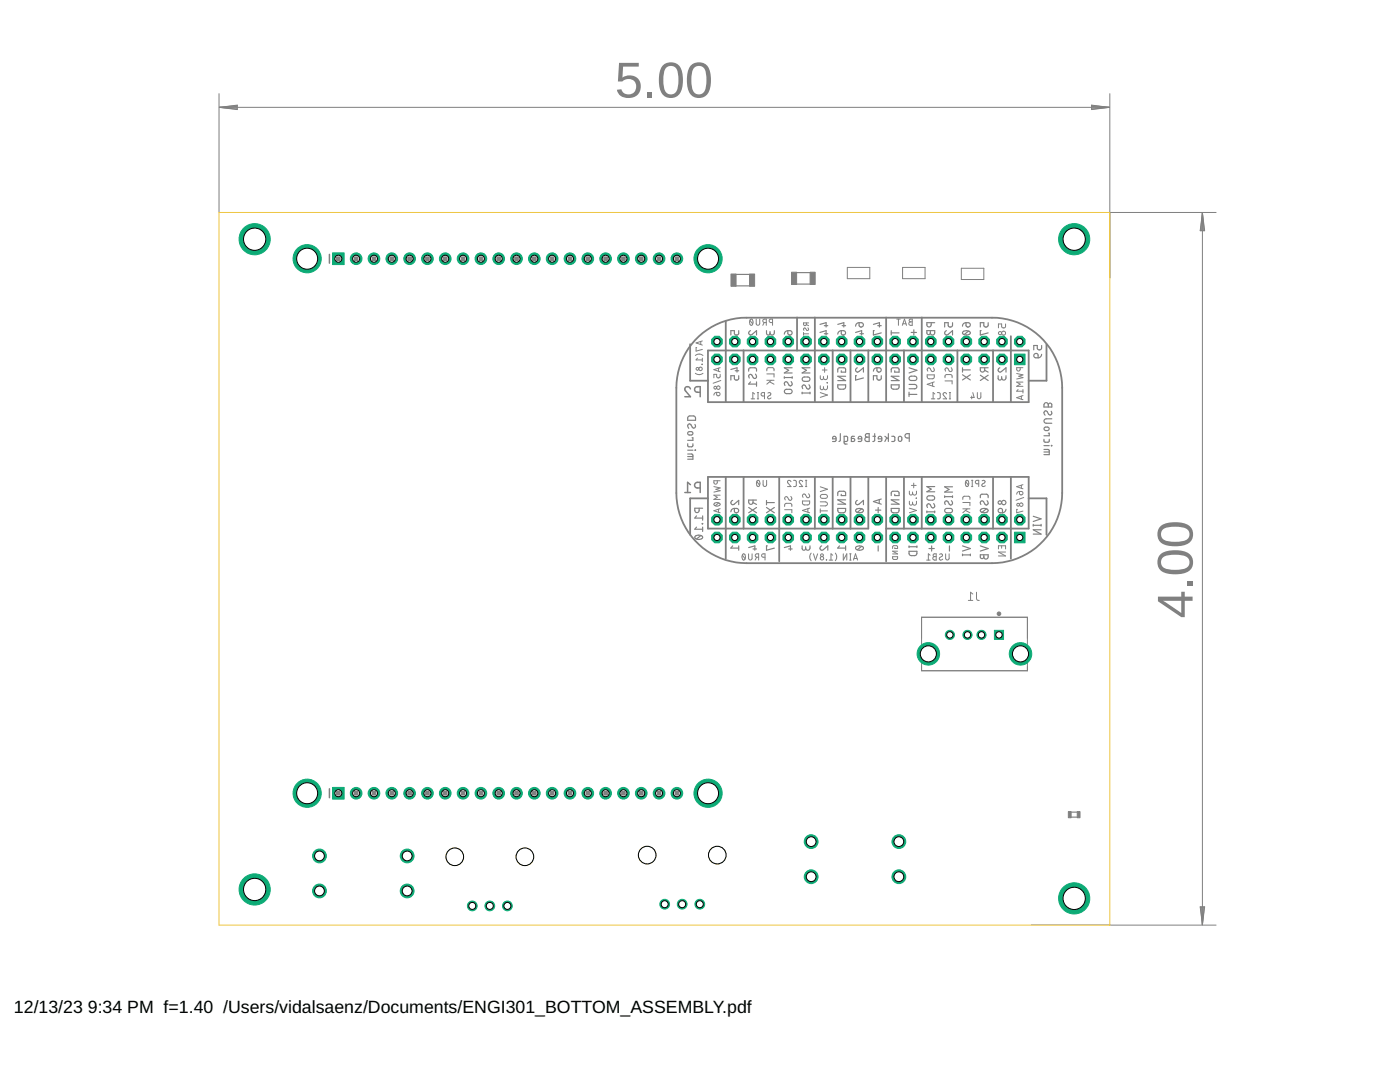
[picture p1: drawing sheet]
<svg xmlns="http://www.w3.org/2000/svg" width="279mm" height="216mm" viewBox="0 0 279 216" stroke-linecap="round" stroke-linejoin="round" font-family="sans-serif">
<defs><g id="words">
<g font-size="10.1" fill="#808080">
<text x="122.7" y="19.5">5.00</text>
<text x="238" y="123.4" transform="rotate(-90 238 123.4)">4.00</text>
</g>
<g font-size="3.5">
<text x="2.8" y="202.2">12/13/23</text>
<text x="17.5" y="202.2">9:34 PM f=1.40 /Users/vidalsaenz/Documents/ENGI301_BOTTOM_ASSEMBLY.pdf</text>
</g>
</g></defs>
<g fill="none" stroke="#808080" stroke-width=".2">
<path d="M138.8 70.9l.7-.2 .8 .2M138.8 74.5l.7 .3 .8-.3M139 69.4h-.1v.7l1.3-.4M139.2 71.5l-.3 .3h1.3M139.8 68.1v.6M140.1 72.7h.1zM140.2 68l-1.3 .4 1.3 .5M140.2 71.5v.7M143 78.3h.4a.34 .34 0 0 1 .3 .3 .34 .34 0 0 1-.3 .4 .34 .34 0 0 1-.4-.3zM143 78.3l-.4 .2-.1 .3M143.4 73.5v.6M143.7 74.7v.4a.36 .36 0 0 1-.3 .3 .36 .36 0 0 1-.4-.3v-.4h-.5v.7"/>
<path d="M143.7 73.4l-1.2 .4 1.2 .4M143.8 75.9l-1.5 .6M149.7 63.9l.5 .7M149.8 63.8v-.1a.63 .63 0 0 1 .5 .6 .63 .63 0 0 1-.5 .6l-.2-.6zM149.9 79.6h.7M150.6 78.6l-.4-.3v1.3M150.9 63.7v1l.3 .2 .4-.2v-1M151.1 78.3h.3M151.1 79.6h.3M151.3 78.3v1.3M152.5 64.4l-.3 .5M152.6 79l-.6-.1v-.4l.6-.2v1.3"/>
<path d="M152.9 64.4l-.6-.2v-.4l.6-.1v1.2M153 74l.1-.4 .3-.2h.9l.2 .2v.4M153 74.6h1.5v.6M153 75.9h1.5M153.2 78.4h.5l.1 .2-.5 .5a.31 .31 0 0 0 0 .4 .31 .31 0 0 0 .5 0l.1-.1M153.6 76.2l.9 .5M153.9 75.9l-.9 .8M154.2 64.4l-.6-.2v-.4l.6-.1v1.2M160.4 66.3v.6M160.4 66.6h1M160.9 64.4l-.1 .5h-.3l-.1-.5h1M160.9 64.8l.5 .2"/>
<path d="M161.2 65.4l.2 .3-.2 .2h-.2l-.4-.5-.2 .3v.2M163.7 75v.6l.3 .2 .3-.2v-.5M163.7 77v.5l.3 .3 .3-.2v-.4M163.7 78.3l1.4 .5-1.4 .5M164.1 73.8h1M164.6 73.4v.9M165.1 76.3v.1zM165.1 75v.4a.4 .4 0 0 1-.4 .4 .4 .4 0 0 1-.4-.4M165.1 77v.4a.4 .4 0 0 1-.4 .4 .4 .4 0 0 1-.4-.4M179 63.7h.7M179.3 63.7v1.2M180.1 64.9l.4-1.2 .4 1.2"/>
<path d="M180.2 64.6h.6M181.5 63.8l.6-.1v1.2l-.7-.1v-.5l.3-.1-.3-.2zM181.7 64.2h.4M185 74.8h1.5l-.1 .5-.2 .3h-.9l-.2-.3zM185.9 79.6h.7M186.1 76.3v.7M186.3 73.4a.39 .39 0 0 1 .2 .5 .39 .39 0 0 1-.6 .1l-.3-.5-.2-.1-.3 .2 .1 .5M186.5 76.2l-1.5 .5 1.5 .5M186.6 78.6l-.4-.3v1.3M187.1 78.3l.4 .1 .1 .2v.8l-.5 .2M188.6 75.4v-.5l.3-.2 .9 .1 .2 .1v.5M188.6 76h1.4v.6"/>
<path d="M188.9 78.6a.34 .34 0 0 0-.5-.3 .34 .34 0 0 0-.1 .6l.6 .7h-.7M189.4 78.3h.3M189.4 79.6h.3M189.6 78.3v1.3M189.8 73.4a.39 .39 0 0 1 .2 .5 .39 .39 0 0 1-.6 .1l-.3-.5-.2-.1-.3 .2 .1 .5M193.9 79v.6M194.1 78.3l.3 1h-.7M195.1 78.3v1.1l.2 .2 .4-.2v-1.1M200.7 64.6v.5a.4 .4 0 0 1-.4 .3 .4 .4 0 0 1-.4-.3v-.5h-.6v.8M202.9 74.5l1.3 .3-.9 .3 .9 .3-1.3 .2M203.2 77.7l-.3 .4h1.3M203.6 73.4l-.1 .6h-.5l-.1-.6h1.3"/>
<path d="M203.8 79v.7M204.2 76.2h-1.3l.7 .5-.7 .4h1.3M204.2 77.7v.7M204.2 78.9l-1.3 .5 1.3 .4M142.5 97.1l1.2 .3-.8 .2 .8 .3-1.2 .3M143.2 95.9l-.2 .6h-.4l-.1-.6h1.2M143.7 98.8h-1.2l.7 .4-.7 .5h1.2M151 96.1l.6 .7M151.1 95.9h.1a.63 .63 0 0 1 .5 .6 .63 .63 0 0 1-.5 .6l-.2-.6zM152.3 95.8v.9l.3 .4 .4-.2v-1.1M157.8 99.1a.39 .39 0 0 1 .2 .5 .39 .39 0 0 1-.5 .2l-.3-.5a.35 .35 0 0 0-.6-.1 .35 .35 0 0 0 .1 .6M157.9 96.1a.34 .34 0 0 0-.5-.2 .34 .34 0 0 0-.1 .5l.6 .7h-.7"/>
<path d="M158.4 95.8l.4 .1 .1 .2v.8l-.5 .2M160.1 100h1.5l-.1 .5-.2 .2h-.9l-.2-.2zM160.2 96.1a.33 .33 0 0 0-.5-.2 .33 .33 0 0 0-.1 .5l.6 .7h-.7M160.7 95.8h.3M160.7 97.1h.3M160.9 95.8v1.3M161.4 98.5a.39 .39 0 0 1 .2 .6 .39 .39 0 0 1-.5 .2l-.4-.7h-.2l-.4 .3 .2 .4M163.7 97.1l1.4 .5-1.4 .5M163.8 98.8l.9-.1a.39 .39 0 0 1 .4 .3 .39 .39 0 0 1-.4 .4l-.9-.1-.1-.2zM181.5 98v.5l.2 .3 .4-.2v-.4M181.9 96.9h.9M182.4 96.4v.9"/>
<path d="M182.8 99.4h.1M182.9 98v.4a.39 .39 0 0 1-.4 .4 .39 .39 0 0 1-.4-.4M192.2 99.7v-.5l.3-.2h.9l.1 .2 .1 .5M192.7 96.1l.6 .7M192.8 95.9l.2-.1a.74 .74 0 0 1 0 1.3 .8 .8 0 0 1-.2-1.2zM193.9 95.8h.3M193.9 97.1h.3M194 95.8v1.3M195.3 96.5l-.6-.1v-.4l.6-.2v1.3M196 95.9h.4l.2 .2-.5 .5a.31 .31 0 0 0-.1 .4 .31 .31 0 0 0 .5 0l.1-.1M203.5 98.1h.3a.35 .35 0 0 1 .3 .3 .35 .35 0 0 1-.3 .4 .35 .35 0 0 1-.3-.3zM203.5 98.1l-.5 .2-.1 .3"/>
<path d="M203.8 96.8v.6M204.2 96.7l-1.3 .4 1.3 .4M204.3 99.3l-1.5 .5M142.6 100.5a.69 .69 0 0 1 1.1 .2 .67 .67 0 0 1-.7 .3 .67 .67 0 0 1-.5-.5zM143.4 101.6v.6M143.4 100.4l-.7 .5M143.7 101.5l-1.2 .4 1.2 .4M148.1 110.8l.6 .7M148.2 110.6l.1-.1a.62 .62 0 0 1 .5 .6 .62 .62 0 0 1-.5 .6l-.2-.6zM149.4 110.5v.9l.3 .3 .4-.2v-1M151 111.2l-.3 .6M151.4 111.2l-.6-.1v-.5l.6-.1v1.3"/>
<path d="M152.7 111.2l-.6-.1v-.5l.6-.1v1.3M156.6 101.1v-.5l.3-.2 .9 .1 .2 .3v.3M156.6 101.7h1.4v.6M161.2 101.5v.7M161.6 101.4l-1.5 .5 1.5 .4M161.9 110.4l-.3 .7 .3 .8M162.3 110.5l.5 1.3 .4-1.3M163.7 100.1h1a.4 .4 0 0 1 .4 .4 .4 .4 0 0 1-.4 .4h-1M163.7 101.9h1.4M163.7 101.5v.8M164.9 111.7l.1 .1zM165.5 111.8h.7"/>
<path d="M166.2 110.8l-.4-.3v1.3M166.7 110.4l.3 .7-.3 .8M168.3 110.5v1.3l.7-1.3v1.3M169.6 111.8h.3M169.6 110.5h.3M169.7 110.5v1.3M170.3 111.8l.4-1.3 .5 1.3M170.4 111.4h.6M178.1 111.1h1v.4l-.2 .1h-.6zM178.6 109.3v.2h.5v-.5l-.2-.1h-.6l-.2 .6M179.1 110h-1l1 .5h-1M181.5 100v.5l.2 .3 .4-.2v-.4"/>
<path d="M181.5 101.4l1.4 .5-1.4 .4M182.9 100v.4a.39 .39 0 0 1-.4 .4 .39 .39 0 0 1-.4-.4M184.9 111.8h.7M185.6 110.8l-.3-.3v1.3M186.3 110.6l.5-.1v1.3l-.4-.1-.2-.2v-.3l.3-.1-.2-.1zM186.5 111.1h.3M187.5 110.6l.4-.1 .2 .3-.5 .4a.34 .34 0 0 0 0 .6 .34 .34 0 0 0 .6-.2M188.7 110.5v.9l.3 .3 .4-.2v-1M192.2 100.3h1.4v.6M192.2 101.5h1.4M192.7 101.9l.9 .4M193 101.5l-.8 .8"/>
<path d="M193.3 119.8h.8M194.1 118.5l-.4-.3v1.6M194.9 118.2v1.4l.2 .2h.3M199.3 109.5v-.6h1.4v.6M199.9 108.9v.5M200.7 110.2h-1.4l1.4 .7h-1.4M203.1 101.6h-.2v.7l1.3-.3M183.9 123.2h21.1v10.6h-21.1z"/>
<circle cx="139.2" cy="73.6" r=".28"/>
<circle cx="139.8" cy="73.6" r=".35"/>
<circle cx="142.7" cy="77.3" r=".28"/>
<circle cx="143.4" cy="77.4" r=".35"/>
<circle cx="199.6" cy="66.5" r=".32"/>
<circle cx="200.3" cy="66.5" r=".4"/>
<circle cx="164" cy="111.4" r=".35"/>
<circle cx="164" cy="110.8" r=".28"/>
<circle cx="203.2" cy="100.7" r=".28"/>
<circle cx="203.8" cy="100.7" r=".35"/>
</g>
<g fill="#808080" stroke="#808080" stroke-width=".2">
<path d="M203.2 106.9h.7v.7h-.7z"/>
<path d="M203.2 103.3h.7v.8h-.7z"/>
<path d="M199.6 103.3h.7v.8h-.7z"/>
<path d="M199.6 106.9h.7v.7h-.7z"/>
<path d="M196 103.3h.8v.8h-.8z"/>
<path d="M196 106.9h.8v.7h-.8z"/>
<path d="M192.5 103.3h.7v.8h-.7z"/>
<path d="M188.9 103.3h.8v.8h-.8z"/>
<path d="M185.4 103.3h.7v.8h-.7z"/>
<path d="M192.5 106.9h.7v.7h-.7z"/>
<path d="M188.9 106.9h.8v.7h-.8z"/>
<path d="M185.4 106.9h.7v.7h-.7z"/>
<path d="M181.8 103.3h.8v.8h-.8z"/>
<path d="M181.8 106.9h.8v.7h-.8z"/>
<path d="M178.3 103.3h.7v.8h-.7z"/>
<path d="M178.3 106.9h.7v.7h-.7z"/>
<path d="M174.7 103.3h.8v.8h-.8z"/>
<path d="M174.7 106.9h.8v.7h-.8z"/>
<path d="M171.2 103.3h.7v.8h-.7z"/>
<path d="M171.2 106.9h.7v.7h-.7z"/>
<path d="M167.6 103.3h.7v.8h-.7z"/>
<path d="M167.6 106.9h.7v.7h-.7z"/>
<path d="M164.1 103.3h.7v.8h-.7z"/>
<path d="M164.1 106.9h.7v.7h-.7z"/>
<path d="M160.5 103.3h.7v.8h-.7z"/>
<path d="M160.5 106.9h.7v.7h-.7z"/>
<path d="M157 103.3h.7v.8h-.7z"/>
<path d="M157 106.9h.7v.7h-.7z"/>
<path d="M153.4 103.3h.7v.8h-.7z"/>
<path d="M153.4 106.9h.7v.7h-.7z"/>
<path d="M149.8 103.3h.8v.8h-.8z"/>
<path d="M149.8 106.9h.8v.7h-.8z"/>
<path d="M146.3 103.3h.7v.8h-.7z"/>
<path d="M146.3 106.9h.7v.7h-.7z"/>
<path d="M142.7 103.3h.7v.8h-.7z"/>
<path d="M142.7 106.9h.7v.7h-.7z"/>
<path d="M203.2 71.4h.7v.7h-.7z"/>
<path d="M203.2 67.8h.7v.7h-.7z"/>
<path d="M199.6 67.8h.7v.7h-.7z"/>
<path d="M199.6 71.4h.7v.7h-.7z"/>
<path d="M196 67.8h.8v.7h-.8z"/>
<path d="M196 71.4h.8v.7h-.8z"/>
<path d="M192.5 67.8h.7v.7h-.7z"/>
<path d="M188.9 67.8h.8v.7h-.8z"/>
<path d="M185.4 67.8h.7v.7h-.7z"/>
<path d="M192.5 71.4h.7v.7h-.7z"/>
<path d="M188.9 71.4h.8v.7h-.8z"/>
<path d="M185.4 71.4h.7v.7h-.7z"/>
<path d="M181.8 67.8h.8v.7h-.8z"/>
<path d="M181.8 71.4h.8v.7h-.8z"/>
<path d="M178.3 67.8h.7v.7h-.7z"/>
<path d="M178.3 71.4h.7v.7h-.7z"/>
<path d="M174.7 67.8h.8v.7h-.8z"/>
<path d="M174.7 71.4h.8v.7h-.8z"/>
<path d="M171.2 67.8h.7v.7h-.7z"/>
<path d="M171.2 71.4h.7v.7h-.7z"/>
<path d="M167.6 67.8h.7v.7h-.7z"/>
<path d="M167.6 71.4h.7v.7h-.7z"/>
<path d="M164.1 67.8h.7v.7h-.7z"/>
<path d="M164.1 71.4h.7v.7h-.7z"/>
<path d="M160.5 67.8h.7v.7h-.7z"/>
<path d="M160.5 71.4h.7v.7h-.7z"/>
<path d="M157 67.8h.7v.7h-.7z"/>
<path d="M157 71.4h.7v.7h-.7z"/>
<path d="M153.4 67.8h.7v.7h-.7z"/>
<path d="M153.4 71.4h.7v.7h-.7z"/>
<path d="M149.8 67.8h.8v.7h-.8z"/>
<path d="M149.8 71.4h.8v.7h-.8z"/>
<path d="M146.3 67.8h.7v.7h-.7z"/>
<path d="M146.3 71.4h.7v.7h-.7z"/>
<path d="M142.7 67.8h.7v.7h-.7z"/>
<path d="M142.7 71.4h.7v.7h-.7z"/>
</g>
<g fill="none" stroke="#808080" stroke-width=".36">
<path d="M137.7 68.7v7.3h3.6M139.5 67.1a13.8 13.8 0 0 1 9.5-3.7h49a14 14 0 0 1 14 14v21a14 14 0 0 1-14 14h-49a14 14 0 0 1-14-14v-21a14 14 0 0 1 4.5-10.3zM141.3 69.9h64v10.3h-64zM144.8 64.1v16.1M148.4 69.9v10.3M159.1 63.4v6.5M162.6 63.4v16.8M166.2 69.9v10.3M169.7 69.9v10.3M173.3 69.9v10.3M176.8 63.4v16.8M180.4 69.9v10.3"/>
<path d="M184 63.4v16.8M191.1 69.9v10.3M198.2 69.9v10.3M201.7 67.1v13.1M208.9 68.7v7.3h-3.6M141.3 99.4h-3.6v7.3M144.8 95.2v16.3M148.4 95.2v10.3M155.5 95.2v16.8M162.6 95.2v10.3M166.2 95.2v10.3M169.7 95.2v10.3"/>
<path d="M173.3 95.2v10.3h-32v-10.3h64v10.3h-28.5M176.8 95.2v16.8M180.4 95.2v10.3M184 95.2v10.3M198.2 95.2v10.3M201.7 95.2v16.3M205.3 99.4h3.6v7.3"/>
</g>
<g fill="none" stroke="#808080" stroke-width=".23">
<path d="M145.9 73.7l1.2-.3v.9M146.7 74h.7M147.4 66v.5a.44 .44 0 0 1-.4 .4 .44 .44 0 0 1-.4-.4v-.5h-.7v.8M147.4 75v.5a.44 .44 0 0 1-.4 .4 .44 .44 0 0 1-.4-.4v-.5h-.7v.8M149.4 74.1v-.5l.4-.2h1l.2 .2v.5M149.8 66a.43 .43 0 0 0-.4 .6 .43 .43 0 0 0 .7 .1l.9-.7v.8M149.8 76.2l-.4 .4h1.6M150.8 74.7a.43 .43 0 0 1 .2 .5 .43 .43 0 0 1-.6 .2l-.3-.5a.39 .39 0 0 0-.6-.1 .39 .39 0 0 0 0 .6M151 76.2v.9M153 66v.7l.2 .1 .4-.1 .1-.6M154.5 66v.4a.43 .43 0 0 1-.4 .4 .43 .43 0 0 1-.4-.4M156.5 75.3h1.6"/>
<path d="M156.5 75.2v.3M156.7 77.8l.9-.1a.43 .43 0 0 1 .5 .4 .43 .43 0 0 1-.5 .4l-.9-.1-.2-.3zM157.2 66h.4a.44 .44 0 0 1 .5 .4 .44 .44 0 0 1-.4 .4 .44 .44 0 0 1-.5-.3zM157.2 66l-.5 .3-.2 .4M157.9 76.1a.42 .42 0 0 1 .2 .7 .42 .42 0 0 1-.7 0l-.3-.6h-.2l-.4 .2 .2 .5M158.1 73.4h-1.6l.9 .5-.9 .5h1.6M158.1 75.2v.3M160.1 78.4h1.5M160.1 78.3v.3M160.2 75.4l1-.2a.43 .43 0 0 1 .4 .5 .43 .43 0 0 1-.4 .4l-1-.1-.1-.4zM161.4 76.8a.43 .43 0 0 1 .3 .6 .43 .43 0 0 1-.7 .1l-.3-.5-.3-.2-.3 .2 .1 .6M161.6 73.4h-1.5l.9 .5-.9 .5h1.5"/>
<path d="M161.6 78.3v.3M163.6 64.7l1.3-.3v.9M163.6 66.3l1.3-.3v.8M164.5 65h.7M164.5 66.6h.7M167.2 76.8h1.6l-.1 .6-.4 .3-.8-.1-.3-.2zM167.2 64.7l1.2-.3v.9M167.9 66h.4a.44 .44 0 0 1 .5 .4 .44 .44 0 0 1-.4 .4 .44 .44 0 0 1-.5-.3zM167.9 66l-.6 .3-.1 .4M167.9 74v.3h.9l-.1-.7-.3-.2h-1l-.2 .2v.7M168.1 65h.7M168.8 75.1h-1.6l1.6 .8h-1.6"/>
<path d="M170.8 66.3l1.2-.3v.8M170.9 75h-.1v.8l1.5-.4M171.1 73.4a.42 .42 0 0 0-.3 .6 .42 .42 0 0 0 .6 .1l.9-.7v.9M171.4 64.4h.5a.44 .44 0 0 1 .4 .4 .44 .44 0 0 1-.4 .5 .44 .44 0 0 1-.5-.4zM171.4 64.4l-.5 .3-.1 .4M171.6 66.6h.7M174.3 64.7l1.2-.3v.9M174.5 66h-.2v.8l1.6-.4M175 73.4h.4a.44 .44 0 0 1 .5 .4 .44 .44 0 0 1-.4 .5 .44 .44 0 0 1-.5-.4zM175 73.4l-.4 .1-.3 .6M175.2 65h.7M175.9 75v.5a.45 .45 0 0 1-.5 .3 .45 .45 0 0 1-.4-.3v-.5h-.7v.8"/>
<path d="M177.9 76.8h1.5v.6l-.4 .3-.9-.1-.2-.2zM177.9 66v.8M177.9 66.4h1.5M178.6 74v.3h.8v-.7l-.3-.2h-1l-.2 .2v.7M179.4 75.1h-1.5l1.5 .8h-1.5M181.4 76.7h1.1a.43 .43 0 0 1 .5 .4 .43 .43 0 0 1-.5 .5h-1.1M181.4 73.4l1.6 .5-1.6 .5M181.4 78.7h1.6M181.4 78.3v.8M181.5 75.2l1-.1a.43 .43 0 0 1 .5 .4 .43 .43 0 0 1-.5 .4l-1-.1-.1-.3zM181.8 66.3h1.1M182.4 65.8v1"/>
<path d="M185 66h1.5v.4a.43 .43 0 0 1-.4 .4 .43 .43 0 0 1-.4-.4l-.2 .3h-.4zM185.7 66v.4M185.8 64.4v.4a.43 .43 0 0 1-.4 .5 .43 .43 0 0 1-.4-.5v-.4h1.5M188.9 66a.43 .43 0 0 0-.4 .6 .43 .43 0 0 0 .7 .1l.9-.7v.8M190.1 64.4v.5a.44 .44 0 0 1-.4 .4 .44 .44 0 0 1-.5-.4v-.5h-.7v.9M192.1 73.8h1.6M192.1 73.4v.9M192.1 74.8l1.6 1M192.2 66.2a.99 .99 0 0 1 1.5 .2 .94 .94 0 0 1-1.6 0zM192.8 64.4h.4a.44 .44 0 0 1 .5 .4 .44 .44 0 0 1-.4 .5 .44 .44 0 0 1-.5-.4zM192.8 64.4l-.4 .1-.3 .6M193.3 66.1l-.9 .7"/>
<path d="M193.7 74.8l-1.6 1M195.6 74.9l1.6 1M195.8 66h-.2v.8l1.6-.4M196.5 73.4v.4a.43 .43 0 0 1-.4 .5 .43 .43 0 0 1-.5-.5v-.4h1.6M196.5 73.9l.7 .4M197.2 64.4v.5a.44 .44 0 0 1-.4 .4 .44 .44 0 0 1-.5-.4v-.5h-.7v.9M197.2 74.9l-1.6 1M199.2 75v.6l.3 .2 .4-.2v-.5M199.5 73.4a.42 .42 0 0 0-.3 .6 .42 .42 0 0 0 .7 .1l.9-.7v.9M200.8 75v.4a.43 .43 0 0 1-.5 .4 .43 .43 0 0 1-.4-.4M206.4 70.7l.3-.2 .4 .1 .1 .8-.8-.1-.1-.3zM207.9 68.9v.5a.44 .44 0 0 1-.5 .4 .44 .44 0 0 1-.4-.4v-.5h-.7v.9"/>
<path d="M207.9 70.7l-.2 .4-.5 .3M137.2 90.6h.8l.3 .2v.8h-1.1M137.2 88.5l.1 .5 .2 .2 .7-.1 .1-.6M137.2 91.1h1.1M137.2 89.8h1.1M137.3 86.3l.8-.2 .2 .5-.2 .2h-.7l-.2-.2zM137.4 83.1l1.1-.1 .3 .3v.6h-1.6zM138.1 87.4h.2v.5h-1.1M138.7 84.7l.1 .4-.1 .2-.2 .1-.3-.1-.3-.5a.39 .39 0 0 0-.6-.1 .39 .39 0 0 0 .1 .6l.1 .2M138.7 89.8l.1 .1zM146.2 99.8a.43 .43 0 0 0-.3 .6 .43 .43 0 0 0 .7 .2l.8-.8v.9M150.3 99.8v.4a.43 .43 0 0 1-.5 .4 .43 .43 0 0 1-.4-.4v-.4h1.6"/>
<path d="M153 99.9v.8M166.9 87.6h-.7a.37 .37 0 0 1 .2-.5 .37 .37 0 0 1 .5 .3l-.1 .6-.6 .1M167.7 86.5v1.3l-.3 .3M167.9 98.6v.3h.9l-.1-.6-.3-.3-1 .1-.2 .2v.6M168.5 88.1h.5l.1-.2v-.8h-.6v1.4l.1 .1h.5M168.8 99.7h-1.6l1.6 .9h-1.6M170.5 87.1h-.4l-.2 .2v.8h.5l.2-.2-.1-.3-.6-.1M171.1 99.8a.43 .43 0 0 0-.3 .7 .43 .43 0 0 0 .6 .1l.9-.8v.9M172 87.6h-.7a.37 .37 0 0 1 .2-.5 .37 .37 0 0 1 .5 .3l-.1 .6-.6 .1M172.8 86.7l.7-.2v1.6h-.5a.43 .43 0 0 1-.4-.4 .43 .43 0 0 1 .4-.5l-.2-.1zM173 87.2h.5M174.2 87.1h.5"/>
<path d="M174.6 86.5v1.3l-.4 .3M175.5 99.7v.8M175.9 99.6l-1.6 .5 1.6 .5M176 87.6h-.7a.37 .37 0 0 1 .2-.5 .37 .37 0 0 1 .5 .3l-.1 .6-.6 .1M176.6 87.1l.7 .5M177 87.4l-.4 .7M177.3 86.5v1.6M178 87.1h.4l.2 .2-.1 .7-.5 .1M178.6 98.6v.3h.8v-.6l-.3-.3-1 .1-.2 .2v.6M179.4 87.1h.3l.2 .1v.7l-.2 .2-.4-.2zM179.4 99.7h-1.5l1.5 .9h-1.5M181.5 87.4h-.5a.43 .43 0 0 1-.4-.4 .43 .43 0 0 1 .4-.5h.5v1.6"/>
<path d="M185.1 99.1l1-.2a.43 .43 0 0 1 .4 .5 .43 .43 0 0 1-.4 .4l-1-.1-.1-.3zM186.5 97.1h-1.5l.8 .5-.8 .5h1.5M188.5 99.1h1.6M188.5 98.9v.4M189.9 99.9a.42 .42 0 0 1 .2 .6 .42 .42 0 0 1-.7 .1l-.3-.6a.4 .4 0 0 0-.5 .1 .4 .4 0 0 0 .1 .6M190.1 97.1h-1.6l.9 .6-.9 .5h1.6M190.1 98.9v.4M195.6 99.3l.1-.5 .3-.2h1l.2 .4v.3M197 99.9a.43 .43 0 0 1 .2 .6 .43 .43 0 0 1-.6 .2l-.4-.7a.4 .4 0 0 0-.5 .1 .4 .4 0 0 0 .1 .6M208.3 89.7h.9l.2 .2v.8h-1.1M208.3 87.7l.1 .4 .2 .1h.7l.1-.5M208.3 90.2h1.1"/>
<path d="M208.3 88.9h1.1M208.4 85.3l.8-.1 .2 .4-.4 .3h-.4l-.2-.3zM208.5 80.5l.5-.1 .2 .4 .2-.3 .2-.1 .3 .2v.6h-1.6zM209.2 86.4h.2v.6h-1.1M209.2 80.8v.4M209.8 82.1a.39 .39 0 0 1 0 .6 .39 .39 0 0 1-.5-.1l-.3-.5a.39 .39 0 0 0-.6 0 .39 .39 0 0 0 0 .6l.2 .1M209.8 88.9l.1 .1zM209.9 83.6h-1.1a.44 .44 0 0 0-.5 .4 .44 .44 0 0 0 .5 .5h1.1M138.8 107a.97 .97 0 0 1 1.4 .2 .91 .91 0 0 1-1.5 0zM139 102.9l-.3 .5h1.5M139 105.2l-.3 .4h1.5M139.5 101.4v.5a.43 .43 0 0 1-.4 .4 .43 .43 0 0 1-.4-.4v-.5h1.5"/>
<path d="M139.9 106.9l-.9 .6M140.1 104.5h.1zM140.2 102.9v.9M140.2 105.2v.8M146.2 108.9l-.3 .5h1.5M146.6 101.5h.4a.44 .44 0 0 1 .4 .4 .44 .44 0 0 1-.4 .4 .44 .44 0 0 1-.4-.3zM146.6 101.5l-.6 .2-.1 .4M147.4 108.9v.9M149.4 101.3l1.6 1M149.4 109.3l1.2-.4v.9M150.3 100.3l.7 .3M150.3 109.5h.7"/>
<path d="M151 101.3l-1.6 1M153 100.3h1.5M153 101.3l1.5 1M153.1 108.9h-.1v.9l1.5-.4M154.5 101.3l-1.5 1M156.5 109.3l1.3-.4v.9M157.4 109.5h.7M160.1 108.9v.7l.3 .2 .3-.2 .1-.5M161.6 108.9v.5a.43 .43 0 0 1-.4 .4 .43 .43 0 0 1-.4-.4M164 108.9a.43 .43 0 0 0-.3 .6 .43 .43 0 0 0 .6 .2l.9-.8v.9M167.2 101.5h1.6l-.1 .5-.4 .3h-.8l-.3-.3zM167.5 108.9l-.3 .5h1.6"/>
<path d="M168.8 108.9v.9M170.9 101.6a.97 .97 0 0 1 1.4 .3 .91 .91 0 0 1-1.5 0zM170.9 109.1a.99 .99 0 0 1 1.4 .3 .94 .94 0 0 1-1.5 0zM172 101.5l-.9 .7M172 109l-.9 .7M174.7 101.8h1.1M175.3 101.3v1M175.3 108.9v1.1M177.9 101.5h1.5v.5l-.4 .3h-.9l-.2-.3zM181.4 110h1.6l-.1 .6-.4 .3-.8-.1-.3-.2zM181.4 108.9v.4M181.4 109.1h1.6"/>
<path d="M183 108.9v.4M185 102.1h1.5M185 102v.3M185.4 109.5h1.1M185.9 108.9v1.1M186.3 100.5a.43 .43 0 0 1 .3 .6 .43 .43 0 0 1-.6 .2l-.5-.7a.4 .4 0 0 0-.5 .1 .4 .4 0 0 0 .1 .6M186.5 102v.3M188.7 101.6l1-.1a.43 .43 0 0 1 .4 .4 .43 .43 0 0 1-.4 .4l-1-.1-.2-.3zM189.5 108.9v1.1M192.1 110.6v.3M192.1 110.7h1.6M192.1 108.9l1.6 .6-1.6 .5"/>
<path d="M193.7 110.6v.3M195.6 110.7h1.6v.4a.43 .43 0 0 1-.4 .5 .43 .43 0 0 1-.5-.5l-.2 .4-.3-.1zM195.6 108.9l1.6 .6-1.6 .5M195.7 101.6a.99 .99 0 0 1 1.5 .3 .91 .91 0 0 1-1.6 0zM196.3 110.7v.4M196.8 101.5l-.8 .7M199.3 101.6l.3-.1h.4l.1 .8-.8-.1-.1-.3zM200.8 101.6l-.2 .4-.5 .3M206.2 103l1.6 .5-1.6 .6M206.2 104.8h1.6M206.2 104.6v.4M207.8 104.6v.4"/>
<path d="M207.8 105.7h-1.6l1.6 .9h-1.6"/>
<circle cx="199.5" cy="100.3" r=".35"/>
<circle cx="200.3" cy="100.3" r=".44"/>
</g>
<path d="M137.8 77.6a.56 .56 0 0 0-.8-.5 .56 .56 0 0 0-.2 .9l1 1.2h-1.1M139.7 78.3h-.5a.56 .56 0 0 1-.6-.6 .56 .56 0 0 1 .6-.5h.5v2M136.7 98.3h1.1M137.8 96.7l-.6-.5v2.1M139.7 97.4h-.5a.56 .56 0 0 1-.6-.6 .56 .56 0 0 1 .6-.6h.5v2.1" fill="none" stroke="#808080" stroke-width=".3"/>
<circle cx="199.4" cy="122.5" r=".36" fill="#808080" stroke="#808080" stroke-width=".2"/>
<path d="M202.5 106.2h2.1v2.1h-2.1z" fill="#0dab76" stroke="#0dab76" stroke-width=".2"/>
<circle cx="203.5" cy="107.3" r=".61" fill="#fff" stroke="#000" stroke-width=".2"/>
<circle cx="203.5" cy="103.7" r="1.15" fill="#0dab76" stroke="#0dab76" stroke-width=".2"/>
<circle cx="203.5" cy="103.7" r=".61" fill="#fff" stroke="#000" stroke-width=".2"/>
<circle cx="200" cy="107.3" r="1.15" fill="#0dab76" stroke="#0dab76" stroke-width=".2"/>
<circle cx="200" cy="107.3" r=".61" fill="#fff" stroke="#000" stroke-width=".2"/>
<circle cx="200" cy="103.7" r="1.15" fill="#0dab76" stroke="#0dab76" stroke-width=".2"/>
<circle cx="200" cy="103.7" r=".61" fill="#fff" stroke="#000" stroke-width=".2"/>
<circle cx="196.4" cy="107.3" r="1.15" fill="#0dab76" stroke="#0dab76" stroke-width=".2"/>
<circle cx="196.4" cy="107.3" r=".61" fill="#fff" stroke="#000" stroke-width=".2"/>
<circle cx="196.4" cy="103.7" r="1.15" fill="#0dab76" stroke="#0dab76" stroke-width=".2"/>
<circle cx="196.4" cy="103.7" r=".61" fill="#fff" stroke="#000" stroke-width=".2"/>
<circle cx="192.8" cy="107.3" r="1.15" fill="#0dab76" stroke="#0dab76" stroke-width=".2"/>
<circle cx="192.8" cy="107.3" r=".61" fill="#fff" stroke="#000" stroke-width=".2"/>
<circle cx="192.8" cy="103.7" r="1.15" fill="#0dab76" stroke="#0dab76" stroke-width=".2"/>
<circle cx="192.8" cy="103.7" r=".61" fill="#fff" stroke="#000" stroke-width=".2"/>
<circle cx="189.3" cy="107.3" r="1.15" fill="#0dab76" stroke="#0dab76" stroke-width=".2"/>
<circle cx="189.3" cy="107.3" r=".61" fill="#fff" stroke="#000" stroke-width=".2"/>
<circle cx="189.3" cy="103.7" r="1.15" fill="#0dab76" stroke="#0dab76" stroke-width=".2"/>
<circle cx="189.3" cy="103.7" r=".61" fill="#fff" stroke="#000" stroke-width=".2"/>
<circle cx="185.8" cy="107.3" r="1.15" fill="#0dab76" stroke="#0dab76" stroke-width=".2"/>
<circle cx="185.8" cy="107.3" r=".61" fill="#fff" stroke="#000" stroke-width=".2"/>
<circle cx="185.8" cy="103.7" r="1.15" fill="#0dab76" stroke="#0dab76" stroke-width=".2"/>
<circle cx="185.8" cy="103.7" r=".61" fill="#fff" stroke="#000" stroke-width=".2"/>
<circle cx="182.2" cy="107.3" r="1.15" fill="#0dab76" stroke="#0dab76" stroke-width=".2"/>
<circle cx="182.2" cy="107.3" r=".61" fill="#fff" stroke="#000" stroke-width=".2"/>
<circle cx="182.2" cy="103.7" r="1.15" fill="#0dab76" stroke="#0dab76" stroke-width=".2"/>
<circle cx="182.2" cy="103.7" r=".61" fill="#fff" stroke="#000" stroke-width=".2"/>
<circle cx="178.6" cy="107.3" r="1.15" fill="#0dab76" stroke="#0dab76" stroke-width=".2"/>
<circle cx="178.6" cy="107.3" r=".61" fill="#fff" stroke="#000" stroke-width=".2"/>
<circle cx="178.6" cy="103.7" r="1.15" fill="#0dab76" stroke="#0dab76" stroke-width=".2"/>
<circle cx="178.6" cy="103.7" r=".61" fill="#fff" stroke="#000" stroke-width=".2"/>
<circle cx="175.1" cy="107.3" r="1.15" fill="#0dab76" stroke="#0dab76" stroke-width=".2"/>
<circle cx="175.1" cy="107.3" r=".61" fill="#fff" stroke="#000" stroke-width=".2"/>
<circle cx="175.1" cy="103.7" r="1.15" fill="#0dab76" stroke="#0dab76" stroke-width=".2"/>
<circle cx="175.1" cy="103.7" r=".61" fill="#fff" stroke="#000" stroke-width=".2"/>
<circle cx="171.5" cy="107.3" r="1.15" fill="#0dab76" stroke="#0dab76" stroke-width=".2"/>
<circle cx="171.5" cy="107.3" r=".61" fill="#fff" stroke="#000" stroke-width=".2"/>
<circle cx="171.5" cy="103.7" r="1.15" fill="#0dab76" stroke="#0dab76" stroke-width=".2"/>
<circle cx="171.5" cy="103.7" r=".61" fill="#fff" stroke="#000" stroke-width=".2"/>
<circle cx="168" cy="107.3" r="1.15" fill="#0dab76" stroke="#0dab76" stroke-width=".2"/>
<circle cx="168" cy="107.3" r=".61" fill="#fff" stroke="#000" stroke-width=".2"/>
<circle cx="168" cy="103.7" r="1.15" fill="#0dab76" stroke="#0dab76" stroke-width=".2"/>
<circle cx="168" cy="103.7" r=".61" fill="#fff" stroke="#000" stroke-width=".2"/>
<circle cx="164.4" cy="107.3" r="1.15" fill="#0dab76" stroke="#0dab76" stroke-width=".2"/>
<circle cx="164.4" cy="107.3" r=".61" fill="#fff" stroke="#000" stroke-width=".2"/>
<circle cx="164.4" cy="103.7" r="1.15" fill="#0dab76" stroke="#0dab76" stroke-width=".2"/>
<circle cx="164.4" cy="103.7" r=".61" fill="#fff" stroke="#000" stroke-width=".2"/>
<circle cx="160.9" cy="107.3" r="1.15" fill="#0dab76" stroke="#0dab76" stroke-width=".2"/>
<circle cx="160.9" cy="107.3" r=".61" fill="#fff" stroke="#000" stroke-width=".2"/>
<circle cx="160.9" cy="103.7" r="1.15" fill="#0dab76" stroke="#0dab76" stroke-width=".2"/>
<circle cx="160.9" cy="103.7" r=".61" fill="#fff" stroke="#000" stroke-width=".2"/>
<circle cx="157.3" cy="107.3" r="1.15" fill="#0dab76" stroke="#0dab76" stroke-width=".2"/>
<circle cx="157.3" cy="107.3" r=".61" fill="#fff" stroke="#000" stroke-width=".2"/>
<circle cx="157.3" cy="103.7" r="1.15" fill="#0dab76" stroke="#0dab76" stroke-width=".2"/>
<circle cx="157.3" cy="103.7" r=".61" fill="#fff" stroke="#000" stroke-width=".2"/>
<circle cx="153.8" cy="107.3" r="1.15" fill="#0dab76" stroke="#0dab76" stroke-width=".2"/>
<circle cx="153.8" cy="107.3" r=".61" fill="#fff" stroke="#000" stroke-width=".2"/>
<circle cx="153.8" cy="103.7" r="1.15" fill="#0dab76" stroke="#0dab76" stroke-width=".2"/>
<circle cx="153.8" cy="103.7" r=".61" fill="#fff" stroke="#000" stroke-width=".2"/>
<circle cx="150.2" cy="107.3" r="1.15" fill="#0dab76" stroke="#0dab76" stroke-width=".2"/>
<circle cx="150.2" cy="107.3" r=".61" fill="#fff" stroke="#000" stroke-width=".2"/>
<circle cx="150.2" cy="103.7" r="1.15" fill="#0dab76" stroke="#0dab76" stroke-width=".2"/>
<circle cx="150.2" cy="103.7" r=".61" fill="#fff" stroke="#000" stroke-width=".2"/>
<circle cx="146.6" cy="107.3" r="1.15" fill="#0dab76" stroke="#0dab76" stroke-width=".2"/>
<circle cx="146.6" cy="107.3" r=".61" fill="#fff" stroke="#000" stroke-width=".2"/>
<circle cx="146.6" cy="103.7" r="1.15" fill="#0dab76" stroke="#0dab76" stroke-width=".2"/>
<circle cx="146.6" cy="103.7" r=".61" fill="#fff" stroke="#000" stroke-width=".2"/>
<circle cx="143.1" cy="107.3" r="1.15" fill="#0dab76" stroke="#0dab76" stroke-width=".2"/>
<circle cx="143.1" cy="107.3" r=".61" fill="#fff" stroke="#000" stroke-width=".2"/>
<circle cx="143.1" cy="103.7" r="1.15" fill="#0dab76" stroke="#0dab76" stroke-width=".2"/>
<circle cx="143.1" cy="103.7" r=".61" fill="#fff" stroke="#000" stroke-width=".2"/>
<path d="M202.5 70.7h2.1v2.1h-2.1z" fill="#0dab76" stroke="#0dab76" stroke-width=".2"/>
<circle cx="203.5" cy="71.7" r=".61" fill="#fff" stroke="#000" stroke-width=".2"/>
<circle cx="203.5" cy="68.2" r="1.15" fill="#0dab76" stroke="#0dab76" stroke-width=".2"/>
<circle cx="203.5" cy="68.2" r=".61" fill="#fff" stroke="#000" stroke-width=".2"/>
<circle cx="200" cy="71.7" r="1.15" fill="#0dab76" stroke="#0dab76" stroke-width=".2"/>
<circle cx="200" cy="71.7" r=".61" fill="#fff" stroke="#000" stroke-width=".2"/>
<circle cx="200" cy="68.2" r="1.15" fill="#0dab76" stroke="#0dab76" stroke-width=".2"/>
<circle cx="200" cy="68.2" r=".61" fill="#fff" stroke="#000" stroke-width=".2"/>
<circle cx="196.4" cy="71.7" r="1.15" fill="#0dab76" stroke="#0dab76" stroke-width=".2"/>
<circle cx="196.4" cy="71.7" r=".61" fill="#fff" stroke="#000" stroke-width=".2"/>
<circle cx="196.4" cy="68.2" r="1.15" fill="#0dab76" stroke="#0dab76" stroke-width=".2"/>
<circle cx="196.4" cy="68.2" r=".61" fill="#fff" stroke="#000" stroke-width=".2"/>
<circle cx="192.8" cy="71.7" r="1.15" fill="#0dab76" stroke="#0dab76" stroke-width=".2"/>
<circle cx="192.8" cy="71.7" r=".61" fill="#fff" stroke="#000" stroke-width=".2"/>
<circle cx="192.8" cy="68.2" r="1.15" fill="#0dab76" stroke="#0dab76" stroke-width=".2"/>
<circle cx="192.8" cy="68.2" r=".61" fill="#fff" stroke="#000" stroke-width=".2"/>
<circle cx="189.3" cy="71.7" r="1.15" fill="#0dab76" stroke="#0dab76" stroke-width=".2"/>
<circle cx="189.3" cy="71.7" r=".61" fill="#fff" stroke="#000" stroke-width=".2"/>
<circle cx="189.3" cy="68.2" r="1.15" fill="#0dab76" stroke="#0dab76" stroke-width=".2"/>
<circle cx="189.3" cy="68.2" r=".61" fill="#fff" stroke="#000" stroke-width=".2"/>
<circle cx="185.8" cy="71.7" r="1.15" fill="#0dab76" stroke="#0dab76" stroke-width=".2"/>
<circle cx="185.8" cy="71.7" r=".61" fill="#fff" stroke="#000" stroke-width=".2"/>
<circle cx="185.8" cy="68.2" r="1.15" fill="#0dab76" stroke="#0dab76" stroke-width=".2"/>
<circle cx="185.8" cy="68.2" r=".61" fill="#fff" stroke="#000" stroke-width=".2"/>
<circle cx="182.2" cy="71.7" r="1.15" fill="#0dab76" stroke="#0dab76" stroke-width=".2"/>
<circle cx="182.2" cy="71.7" r=".61" fill="#fff" stroke="#000" stroke-width=".2"/>
<circle cx="182.2" cy="68.2" r="1.15" fill="#0dab76" stroke="#0dab76" stroke-width=".2"/>
<circle cx="182.2" cy="68.2" r=".61" fill="#fff" stroke="#000" stroke-width=".2"/>
<circle cx="178.6" cy="71.7" r="1.15" fill="#0dab76" stroke="#0dab76" stroke-width=".2"/>
<circle cx="178.6" cy="71.7" r=".61" fill="#fff" stroke="#000" stroke-width=".2"/>
<circle cx="178.6" cy="68.2" r="1.15" fill="#0dab76" stroke="#0dab76" stroke-width=".2"/>
<circle cx="178.6" cy="68.2" r=".61" fill="#fff" stroke="#000" stroke-width=".2"/>
<circle cx="175.1" cy="71.7" r="1.15" fill="#0dab76" stroke="#0dab76" stroke-width=".2"/>
<circle cx="175.1" cy="71.7" r=".61" fill="#fff" stroke="#000" stroke-width=".2"/>
<circle cx="175.1" cy="68.2" r="1.15" fill="#0dab76" stroke="#0dab76" stroke-width=".2"/>
<circle cx="175.1" cy="68.2" r=".61" fill="#fff" stroke="#000" stroke-width=".2"/>
<circle cx="171.5" cy="71.7" r="1.15" fill="#0dab76" stroke="#0dab76" stroke-width=".2"/>
<circle cx="171.5" cy="71.7" r=".61" fill="#fff" stroke="#000" stroke-width=".2"/>
<circle cx="171.5" cy="68.2" r="1.15" fill="#0dab76" stroke="#0dab76" stroke-width=".2"/>
<circle cx="171.5" cy="68.2" r=".61" fill="#fff" stroke="#000" stroke-width=".2"/>
<circle cx="168" cy="71.7" r="1.15" fill="#0dab76" stroke="#0dab76" stroke-width=".2"/>
<circle cx="168" cy="71.7" r=".61" fill="#fff" stroke="#000" stroke-width=".2"/>
<circle cx="168" cy="68.2" r="1.15" fill="#0dab76" stroke="#0dab76" stroke-width=".2"/>
<circle cx="168" cy="68.2" r=".61" fill="#fff" stroke="#000" stroke-width=".2"/>
<circle cx="164.4" cy="71.7" r="1.15" fill="#0dab76" stroke="#0dab76" stroke-width=".2"/>
<circle cx="164.4" cy="71.7" r=".61" fill="#fff" stroke="#000" stroke-width=".2"/>
<circle cx="164.4" cy="68.2" r="1.15" fill="#0dab76" stroke="#0dab76" stroke-width=".2"/>
<circle cx="164.4" cy="68.2" r=".61" fill="#fff" stroke="#000" stroke-width=".2"/>
<circle cx="160.9" cy="71.7" r="1.15" fill="#0dab76" stroke="#0dab76" stroke-width=".2"/>
<circle cx="160.9" cy="71.7" r=".61" fill="#fff" stroke="#000" stroke-width=".2"/>
<circle cx="160.9" cy="68.2" r="1.15" fill="#0dab76" stroke="#0dab76" stroke-width=".2"/>
<circle cx="160.9" cy="68.2" r=".61" fill="#fff" stroke="#000" stroke-width=".2"/>
<circle cx="157.3" cy="71.7" r="1.15" fill="#0dab76" stroke="#0dab76" stroke-width=".2"/>
<circle cx="157.3" cy="71.7" r=".61" fill="#fff" stroke="#000" stroke-width=".2"/>
<circle cx="157.3" cy="68.2" r="1.15" fill="#0dab76" stroke="#0dab76" stroke-width=".2"/>
<circle cx="157.3" cy="68.2" r=".61" fill="#fff" stroke="#000" stroke-width=".2"/>
<circle cx="153.8" cy="71.7" r="1.15" fill="#0dab76" stroke="#0dab76" stroke-width=".2"/>
<circle cx="153.8" cy="71.7" r=".61" fill="#fff" stroke="#000" stroke-width=".2"/>
<circle cx="153.8" cy="68.2" r="1.15" fill="#0dab76" stroke="#0dab76" stroke-width=".2"/>
<circle cx="153.8" cy="68.2" r=".61" fill="#fff" stroke="#000" stroke-width=".2"/>
<circle cx="150.2" cy="71.7" r="1.15" fill="#0dab76" stroke="#0dab76" stroke-width=".2"/>
<circle cx="150.2" cy="71.7" r=".61" fill="#fff" stroke="#000" stroke-width=".2"/>
<circle cx="150.2" cy="68.2" r="1.15" fill="#0dab76" stroke="#0dab76" stroke-width=".2"/>
<circle cx="150.2" cy="68.2" r=".61" fill="#fff" stroke="#000" stroke-width=".2"/>
<circle cx="146.6" cy="71.7" r="1.15" fill="#0dab76" stroke="#0dab76" stroke-width=".2"/>
<circle cx="146.6" cy="71.7" r=".61" fill="#fff" stroke="#000" stroke-width=".2"/>
<circle cx="146.6" cy="68.2" r="1.15" fill="#0dab76" stroke="#0dab76" stroke-width=".2"/>
<circle cx="146.6" cy="68.2" r=".61" fill="#fff" stroke="#000" stroke-width=".2"/>
<circle cx="143.1" cy="71.7" r="1.15" fill="#0dab76" stroke="#0dab76" stroke-width=".2"/>
<circle cx="143.1" cy="71.7" r=".61" fill="#fff" stroke="#000" stroke-width=".2"/>
<circle cx="143.1" cy="68.2" r="1.15" fill="#0dab76" stroke="#0dab76" stroke-width=".2"/>
<circle cx="143.1" cy="68.2" r=".61" fill="#fff" stroke="#000" stroke-width=".2"/>
<path d="M198.5 125.8h1.8v1.8h-1.8z" fill="#0dab76" stroke="#0dab76" stroke-width=".2"/>
<circle cx="199.4" cy="126.7" r=".64" fill="#fff" stroke="#000" stroke-width=".2"/>
<circle cx="195.9" cy="126.7" r=".91" fill="#0dab76" stroke="#0dab76" stroke-width=".2"/>
<circle cx="195.9" cy="126.7" r=".64" fill="#fff" stroke="#000" stroke-width=".2"/>
<circle cx="193.1" cy="126.7" r=".91" fill="#0dab76" stroke="#0dab76" stroke-width=".2"/>
<circle cx="193.1" cy="126.7" r=".64" fill="#fff" stroke="#000" stroke-width=".2"/>
<circle cx="189.6" cy="126.7" r=".91" fill="#0dab76" stroke="#0dab76" stroke-width=".2"/>
<circle cx="189.6" cy="126.7" r=".64" fill="#fff" stroke="#000" stroke-width=".2"/>
<circle cx="203.7" cy="130.5" r="2.24" fill="#0dab76" stroke="#0dab76" stroke-width=".2"/>
<circle cx="203.7" cy="130.5" r="1.61" fill="#fff" stroke="#000" stroke-width=".2"/>
<circle cx="185.3" cy="130.5" r="2.24" fill="#0dab76" stroke="#0dab76" stroke-width=".2"/>
<circle cx="185.3" cy="130.5" r="1.61" fill="#fff" stroke="#000" stroke-width=".2"/>
<path d="M66.4 50.5h2.3v2.3h-2.3z" fill="#0dab76" stroke="#0dab76" stroke-width=".2"/>
<circle cx="67.5" cy="51.6" r=".7" fill="#fff" stroke="#000" stroke-width=".2"/>
<circle cx="71.1" cy="51.6" r="1.16" fill="#0dab76" stroke="#0dab76" stroke-width=".2"/>
<circle cx="71.1" cy="51.6" r=".7" fill="#fff" stroke="#000" stroke-width=".2"/>
<circle cx="74.6" cy="51.6" r="1.16" fill="#0dab76" stroke="#0dab76" stroke-width=".2"/>
<circle cx="74.6" cy="51.6" r=".7" fill="#fff" stroke="#000" stroke-width=".2"/>
<circle cx="78.2" cy="51.6" r="1.16" fill="#0dab76" stroke="#0dab76" stroke-width=".2"/>
<circle cx="78.2" cy="51.6" r=".7" fill="#fff" stroke="#000" stroke-width=".2"/>
<circle cx="81.7" cy="51.6" r="1.16" fill="#0dab76" stroke="#0dab76" stroke-width=".2"/>
<circle cx="81.7" cy="51.6" r=".7" fill="#fff" stroke="#000" stroke-width=".2"/>
<circle cx="85.3" cy="51.6" r="1.16" fill="#0dab76" stroke="#0dab76" stroke-width=".2"/>
<circle cx="85.3" cy="51.6" r=".7" fill="#fff" stroke="#000" stroke-width=".2"/>
<circle cx="88.9" cy="51.6" r="1.16" fill="#0dab76" stroke="#0dab76" stroke-width=".2"/>
<circle cx="88.9" cy="51.6" r=".7" fill="#fff" stroke="#000" stroke-width=".2"/>
<circle cx="92.4" cy="51.6" r="1.16" fill="#0dab76" stroke="#0dab76" stroke-width=".2"/>
<circle cx="92.4" cy="51.6" r=".7" fill="#fff" stroke="#000" stroke-width=".2"/>
<circle cx="96" cy="51.6" r="1.16" fill="#0dab76" stroke="#0dab76" stroke-width=".2"/>
<circle cx="96" cy="51.6" r=".7" fill="#fff" stroke="#000" stroke-width=".2"/>
<circle cx="99.5" cy="51.6" r="1.16" fill="#0dab76" stroke="#0dab76" stroke-width=".2"/>
<circle cx="99.5" cy="51.6" r=".7" fill="#fff" stroke="#000" stroke-width=".2"/>
<circle cx="103.1" cy="51.6" r="1.16" fill="#0dab76" stroke="#0dab76" stroke-width=".2"/>
<circle cx="103.1" cy="51.6" r=".7" fill="#fff" stroke="#000" stroke-width=".2"/>
<circle cx="106.6" cy="51.6" r="1.16" fill="#0dab76" stroke="#0dab76" stroke-width=".2"/>
<circle cx="106.6" cy="51.6" r=".7" fill="#fff" stroke="#000" stroke-width=".2"/>
<circle cx="110.2" cy="51.6" r="1.16" fill="#0dab76" stroke="#0dab76" stroke-width=".2"/>
<circle cx="110.2" cy="51.6" r=".7" fill="#fff" stroke="#000" stroke-width=".2"/>
<circle cx="113.7" cy="51.6" r="1.16" fill="#0dab76" stroke="#0dab76" stroke-width=".2"/>
<circle cx="113.7" cy="51.6" r=".7" fill="#fff" stroke="#000" stroke-width=".2"/>
<circle cx="117.3" cy="51.6" r="1.16" fill="#0dab76" stroke="#0dab76" stroke-width=".2"/>
<circle cx="117.3" cy="51.6" r=".7" fill="#fff" stroke="#000" stroke-width=".2"/>
<circle cx="120.9" cy="51.6" r="1.16" fill="#0dab76" stroke="#0dab76" stroke-width=".2"/>
<circle cx="120.9" cy="51.6" r=".7" fill="#fff" stroke="#000" stroke-width=".2"/>
<circle cx="124.4" cy="51.6" r="1.16" fill="#0dab76" stroke="#0dab76" stroke-width=".2"/>
<circle cx="124.4" cy="51.6" r=".7" fill="#fff" stroke="#000" stroke-width=".2"/>
<circle cx="128" cy="51.6" r="1.16" fill="#0dab76" stroke="#0dab76" stroke-width=".2"/>
<circle cx="128" cy="51.6" r=".7" fill="#fff" stroke="#000" stroke-width=".2"/>
<circle cx="131.5" cy="51.6" r="1.16" fill="#0dab76" stroke="#0dab76" stroke-width=".2"/>
<circle cx="131.5" cy="51.6" r=".7" fill="#fff" stroke="#000" stroke-width=".2"/>
<circle cx="135.1" cy="51.6" r="1.16" fill="#0dab76" stroke="#0dab76" stroke-width=".2"/>
<circle cx="135.1" cy="51.6" r=".7" fill="#fff" stroke="#000" stroke-width=".2"/>
<path d="M66.4 157.1h2.3v2.3h-2.3z" fill="#0dab76" stroke="#0dab76" stroke-width=".2"/>
<circle cx="67.5" cy="158.3" r=".7" fill="#fff" stroke="#000" stroke-width=".2"/>
<circle cx="71.1" cy="158.3" r="1.16" fill="#0dab76" stroke="#0dab76" stroke-width=".2"/>
<circle cx="71.1" cy="158.3" r=".7" fill="#fff" stroke="#000" stroke-width=".2"/>
<circle cx="74.6" cy="158.3" r="1.16" fill="#0dab76" stroke="#0dab76" stroke-width=".2"/>
<circle cx="74.6" cy="158.3" r=".7" fill="#fff" stroke="#000" stroke-width=".2"/>
<circle cx="78.2" cy="158.3" r="1.16" fill="#0dab76" stroke="#0dab76" stroke-width=".2"/>
<circle cx="78.2" cy="158.3" r=".7" fill="#fff" stroke="#000" stroke-width=".2"/>
<circle cx="81.7" cy="158.3" r="1.16" fill="#0dab76" stroke="#0dab76" stroke-width=".2"/>
<circle cx="81.7" cy="158.3" r=".7" fill="#fff" stroke="#000" stroke-width=".2"/>
<circle cx="85.3" cy="158.3" r="1.16" fill="#0dab76" stroke="#0dab76" stroke-width=".2"/>
<circle cx="85.3" cy="158.3" r=".7" fill="#fff" stroke="#000" stroke-width=".2"/>
<circle cx="88.9" cy="158.3" r="1.16" fill="#0dab76" stroke="#0dab76" stroke-width=".2"/>
<circle cx="88.9" cy="158.3" r=".7" fill="#fff" stroke="#000" stroke-width=".2"/>
<circle cx="92.4" cy="158.3" r="1.16" fill="#0dab76" stroke="#0dab76" stroke-width=".2"/>
<circle cx="92.4" cy="158.3" r=".7" fill="#fff" stroke="#000" stroke-width=".2"/>
<circle cx="96" cy="158.3" r="1.16" fill="#0dab76" stroke="#0dab76" stroke-width=".2"/>
<circle cx="96" cy="158.3" r=".7" fill="#fff" stroke="#000" stroke-width=".2"/>
<circle cx="99.5" cy="158.3" r="1.16" fill="#0dab76" stroke="#0dab76" stroke-width=".2"/>
<circle cx="99.5" cy="158.3" r=".7" fill="#fff" stroke="#000" stroke-width=".2"/>
<circle cx="103.1" cy="158.3" r="1.16" fill="#0dab76" stroke="#0dab76" stroke-width=".2"/>
<circle cx="103.1" cy="158.3" r=".7" fill="#fff" stroke="#000" stroke-width=".2"/>
<circle cx="106.6" cy="158.3" r="1.16" fill="#0dab76" stroke="#0dab76" stroke-width=".2"/>
<circle cx="106.6" cy="158.3" r=".7" fill="#fff" stroke="#000" stroke-width=".2"/>
<circle cx="110.2" cy="158.3" r="1.16" fill="#0dab76" stroke="#0dab76" stroke-width=".2"/>
<circle cx="110.2" cy="158.3" r=".7" fill="#fff" stroke="#000" stroke-width=".2"/>
<circle cx="113.7" cy="158.3" r="1.16" fill="#0dab76" stroke="#0dab76" stroke-width=".2"/>
<circle cx="113.7" cy="158.3" r=".7" fill="#fff" stroke="#000" stroke-width=".2"/>
<circle cx="117.3" cy="158.3" r="1.16" fill="#0dab76" stroke="#0dab76" stroke-width=".2"/>
<circle cx="117.3" cy="158.3" r=".7" fill="#fff" stroke="#000" stroke-width=".2"/>
<circle cx="120.9" cy="158.3" r="1.16" fill="#0dab76" stroke="#0dab76" stroke-width=".2"/>
<circle cx="120.9" cy="158.3" r=".7" fill="#fff" stroke="#000" stroke-width=".2"/>
<circle cx="124.4" cy="158.3" r="1.16" fill="#0dab76" stroke="#0dab76" stroke-width=".2"/>
<circle cx="124.4" cy="158.3" r=".7" fill="#fff" stroke="#000" stroke-width=".2"/>
<circle cx="128" cy="158.3" r="1.16" fill="#0dab76" stroke="#0dab76" stroke-width=".2"/>
<circle cx="128" cy="158.3" r=".7" fill="#fff" stroke="#000" stroke-width=".2"/>
<circle cx="131.5" cy="158.3" r="1.16" fill="#0dab76" stroke="#0dab76" stroke-width=".2"/>
<circle cx="131.5" cy="158.3" r=".7" fill="#fff" stroke="#000" stroke-width=".2"/>
<circle cx="135.1" cy="158.3" r="1.16" fill="#0dab76" stroke="#0dab76" stroke-width=".2"/>
<circle cx="135.1" cy="158.3" r=".7" fill="#fff" stroke="#000" stroke-width=".2"/>
<circle cx="61.3" cy="158.3" r="2.82" fill="#0dab76" stroke="#0dab76" stroke-width=".2"/>
<circle cx="61.3" cy="158.3" r="2.1" fill="#fff" stroke="#000" stroke-width=".2"/>
<circle cx="141.3" cy="158.3" r="2.82" fill="#0dab76" stroke="#0dab76" stroke-width=".2"/>
<circle cx="141.3" cy="158.3" r="2.1" fill="#fff" stroke="#000" stroke-width=".2"/>
<circle cx="61.3" cy="51.6" r="2.82" fill="#0dab76" stroke="#0dab76" stroke-width=".2"/>
<circle cx="61.3" cy="51.6" r="2.1" fill="#fff" stroke="#000" stroke-width=".2"/>
<circle cx="141.3" cy="51.6" r="2.82" fill="#0dab76" stroke="#0dab76" stroke-width=".2"/>
<circle cx="141.3" cy="51.6" r="2.1" fill="#fff" stroke="#000" stroke-width=".2"/>
<circle cx="94.3" cy="180.8" r=".97" fill="#0dab76" stroke="#0dab76" stroke-width=".2"/>
<circle cx="94.3" cy="180.8" r=".7" fill="#fff" stroke="#000" stroke-width=".2"/>
<circle cx="97.7" cy="180.8" r=".97" fill="#0dab76" stroke="#0dab76" stroke-width=".2"/>
<circle cx="97.7" cy="180.8" r=".7" fill="#fff" stroke="#000" stroke-width=".2"/>
<circle cx="101.3" cy="180.8" r=".97" fill="#0dab76" stroke="#0dab76" stroke-width=".2"/>
<circle cx="101.3" cy="180.8" r=".7" fill="#fff" stroke="#000" stroke-width=".2"/>
<circle cx="132.7" cy="180.4" r=".97" fill="#0dab76" stroke="#0dab76" stroke-width=".2"/>
<circle cx="132.7" cy="180.4" r=".7" fill="#fff" stroke="#000" stroke-width=".2"/>
<circle cx="136.1" cy="180.4" r=".97" fill="#0dab76" stroke="#0dab76" stroke-width=".2"/>
<circle cx="136.1" cy="180.4" r=".7" fill="#fff" stroke="#000" stroke-width=".2"/>
<circle cx="139.7" cy="180.4" r=".97" fill="#0dab76" stroke="#0dab76" stroke-width=".2"/>
<circle cx="139.7" cy="180.4" r=".7" fill="#fff" stroke="#000" stroke-width=".2"/>
<circle cx="81.3" cy="170.8" r="1.38" fill="#0dab76" stroke="#0dab76" stroke-width=".2"/>
<circle cx="81.3" cy="170.8" r=".97" fill="#fff" stroke="#000" stroke-width=".2"/>
<circle cx="81.3" cy="177.8" r="1.38" fill="#0dab76" stroke="#0dab76" stroke-width=".2"/>
<circle cx="81.3" cy="177.8" r=".97" fill="#fff" stroke="#000" stroke-width=".2"/>
<circle cx="63.8" cy="177.8" r="1.38" fill="#0dab76" stroke="#0dab76" stroke-width=".2"/>
<circle cx="63.8" cy="177.8" r=".97" fill="#fff" stroke="#000" stroke-width=".2"/>
<circle cx="63.8" cy="170.8" r="1.38" fill="#0dab76" stroke="#0dab76" stroke-width=".2"/>
<circle cx="63.8" cy="170.8" r=".97" fill="#fff" stroke="#000" stroke-width=".2"/>
<circle cx="179.4" cy="167.9" r="1.38" fill="#0dab76" stroke="#0dab76" stroke-width=".2"/>
<circle cx="179.4" cy="167.9" r=".97" fill="#fff" stroke="#000" stroke-width=".2"/>
<circle cx="179.4" cy="174.9" r="1.38" fill="#0dab76" stroke="#0dab76" stroke-width=".2"/>
<circle cx="179.4" cy="174.9" r=".97" fill="#fff" stroke="#000" stroke-width=".2"/>
<circle cx="161.9" cy="174.9" r="1.38" fill="#0dab76" stroke="#0dab76" stroke-width=".2"/>
<circle cx="161.9" cy="174.9" r=".97" fill="#fff" stroke="#000" stroke-width=".2"/>
<circle cx="161.9" cy="167.9" r="1.38" fill="#0dab76" stroke="#0dab76" stroke-width=".2"/>
<circle cx="161.9" cy="167.9" r=".97" fill="#fff" stroke="#000" stroke-width=".2"/>
<circle cx="50.8" cy="177.5" r="3.1" fill="#0dab76" stroke="#0dab76" stroke-width=".2"/>
<circle cx="50.8" cy="177.5" r="2.22" fill="#fff" stroke="#000" stroke-width=".2"/>
<circle cx="50.8" cy="47.7" r="3.1" fill="#0dab76" stroke="#0dab76" stroke-width=".2"/>
<circle cx="50.8" cy="47.7" r="2.22" fill="#fff" stroke="#000" stroke-width=".2"/>
<circle cx="214.4" cy="47.7" r="3.1" fill="#0dab76" stroke="#0dab76" stroke-width=".2"/>
<circle cx="214.4" cy="47.7" r="2.22" fill="#fff" stroke="#000" stroke-width=".2"/>
<circle cx="214.4" cy="179.3" r="3.1" fill="#0dab76" stroke="#0dab76" stroke-width=".2"/>
<circle cx="214.4" cy="179.3" r="2.22" fill="#fff" stroke="#000" stroke-width=".2"/>
<g fill="none" stroke="#808080" stroke-width=".2">
<path d="M43.7 18.7v23.7M221.5 18.7v36.8M43.8 21.4h177.6M43.8 21.4l3.5-.4v.9zM43.8 21.4l3.5 .2M43.8 21.4l3.5 .4M47.3 21.2l-3.5 .2M47.3 21.1l-3.5 .3M217.8 21l3.6 .4-3.6 .5zM217.8 21.2l3.6 .2M217.8 21.1l3.6 .3M221.4 21.4l-3.6 .2"/>
<path d="M221.4 21.4l-3.6 .4M169.1 53.4h4.5v2.2h-4.5zM180.1 53.4h4.5v2.2h-4.5zM191.9 53.5h4.4v2.3h-4.4zM221.5 42.4h21.2M240 42.5v142M240 42.5l.4 3.5h-.9zM240 42.5l-.2 3.5M240 42.5l.2 3.5M240 42.5l-.4 3.5M240 42.5l.3 3.5M205.8 184.6h36.9"/>
<path d="M239.5 181h.9l-.4 3.5zM239.6 181l.4 3.5M239.8 181l.2 3.5M240.2 181l-.2 3.5M240.3 181l-.3 3.5"/>
</g>
<path d="M65.7 50.8v1.7M65.7 157.4v1.8" fill="none" stroke="#808080" stroke-width=".3"/>
<g fill="#808080" stroke="#808080" stroke-width=".2">
<path d="M116.9 51.3h.8v.7h-.8z"/>
<path d="M113.4 51.3h.7v.7h-.7z"/>
<path d="M109.8 51.3h.8v.7h-.8z"/>
<path d="M106.3 51.3h.7v.7h-.7z"/>
<path d="M102.7 51.3h.7v.7h-.7z"/>
<path d="M99.2 51.3h.7v.7h-.7z"/>
<path d="M95.6 51.3h.7v.7h-.7z"/>
<path d="M92.1 51.3h.7v.7h-.7z"/>
<path d="M88.5 51.3h.7v.7h-.7z"/>
<path d="M84.9 51.3h.8v.7h-.8z"/>
<path d="M81.4 51.3h.7v.7h-.7z"/>
<path d="M77.8 51.3h.7v.7h-.7z"/>
<path d="M74.3 51.3h.7v.7h-.7z"/>
<path d="M70.7 51.3h.7v.7h-.7z"/>
<path d="M67.2 51.3h.7v.7h-.7z"/>
<path d="M120.5 51.3h.7v.7h-.7z"/>
<path d="M124.1 51.3h.7v.7h-.7z"/>
<path d="M127.6 51.3h.7v.7h-.7z"/>
<path d="M131.2 51.3h.7v.7h-.7z"/>
<path d="M134.7 51.3h.7v.7h-.7z"/>
<path d="M116.9 157.9h.8v.7h-.8z"/>
<path d="M113.4 157.9h.7v.7h-.7z"/>
<path d="M109.8 157.9h.8v.7h-.8z"/>
<path d="M106.3 157.9h.7v.7h-.7z"/>
<path d="M102.7 157.9h.7v.7h-.7z"/>
<path d="M99.2 157.9h.7v.7h-.7z"/>
<path d="M95.6 157.9h.7v.7h-.7z"/>
<path d="M92.1 157.9h.7v.7h-.7z"/>
<path d="M88.5 157.9h.7v.7h-.7z"/>
<path d="M84.9 157.9h.8v.7h-.8z"/>
<path d="M81.4 157.9h.7v.7h-.7z"/>
<path d="M77.8 157.9h.7v.7h-.7z"/>
<path d="M74.3 157.9h.7v.7h-.7z"/>
<path d="M70.7 157.9h.7v.7h-.7z"/>
<path d="M67.2 157.9h.7v.7h-.7z"/>
<path d="M120.5 157.9h.7v.7h-.7z"/>
<path d="M124.1 157.9h.7v.7h-.7z"/>
<path d="M127.6 157.9h.7v.7h-.7z"/>
<path d="M131.2 157.9h.7v.7h-.7z"/>
<path d="M134.7 157.9h.7v.7h-.7z"/>
<path d="M145.9 54.7h1v2.4h-1z"/>
<path d="M149.6 54.7h1v2.4h-1z"/>
<path d="M158 54.3h1v2.5h-1z"/>
<path d="M161.7 54.3h1v2.5h-1z"/>
<path d="M215 161.9h.5v1.3h-.5z"/>
<path d="M213.2 161.9h.6v1.3h-.6z"/>
</g>
<path d="M146.9 57h2.7M146.9 54.8h2.7M159 56.7h2.7M159 54.4h2.7M213.8 163h1.2M213.8 162.1h1.2" fill="none" stroke="#808080" stroke-width=".23"/>
<g fill="none" stroke="#eec643" stroke-width=".2">
<path d="M43.7 42.4h177.8v142.2h-177.8z"/>
<circle cx="90.8" cy="171" r="1.76"/>
</g>
<circle cx="90.8" cy="171" r="1.76" fill="#fff" stroke="#000" stroke-width=".2"/>
<circle cx="104.8" cy="171" r="1.76" fill="none" stroke="#eec643" stroke-width=".2"/>
<circle cx="104.8" cy="171" r="1.76" fill="#fff" stroke="#000" stroke-width=".2"/>
<circle cx="129.2" cy="170.6" r="1.76" fill="none" stroke="#eec643" stroke-width=".2"/>
<circle cx="129.2" cy="170.6" r="1.76" fill="#fff" stroke="#000" stroke-width=".2"/>
<circle cx="143.1" cy="170.6" r="1.76" fill="none" stroke="#eec643" stroke-width=".2"/>
<circle cx="143.1" cy="170.6" r="1.76" fill="#fff" stroke="#000" stroke-width=".2"/>
<use href="#words"/>
</svg>
